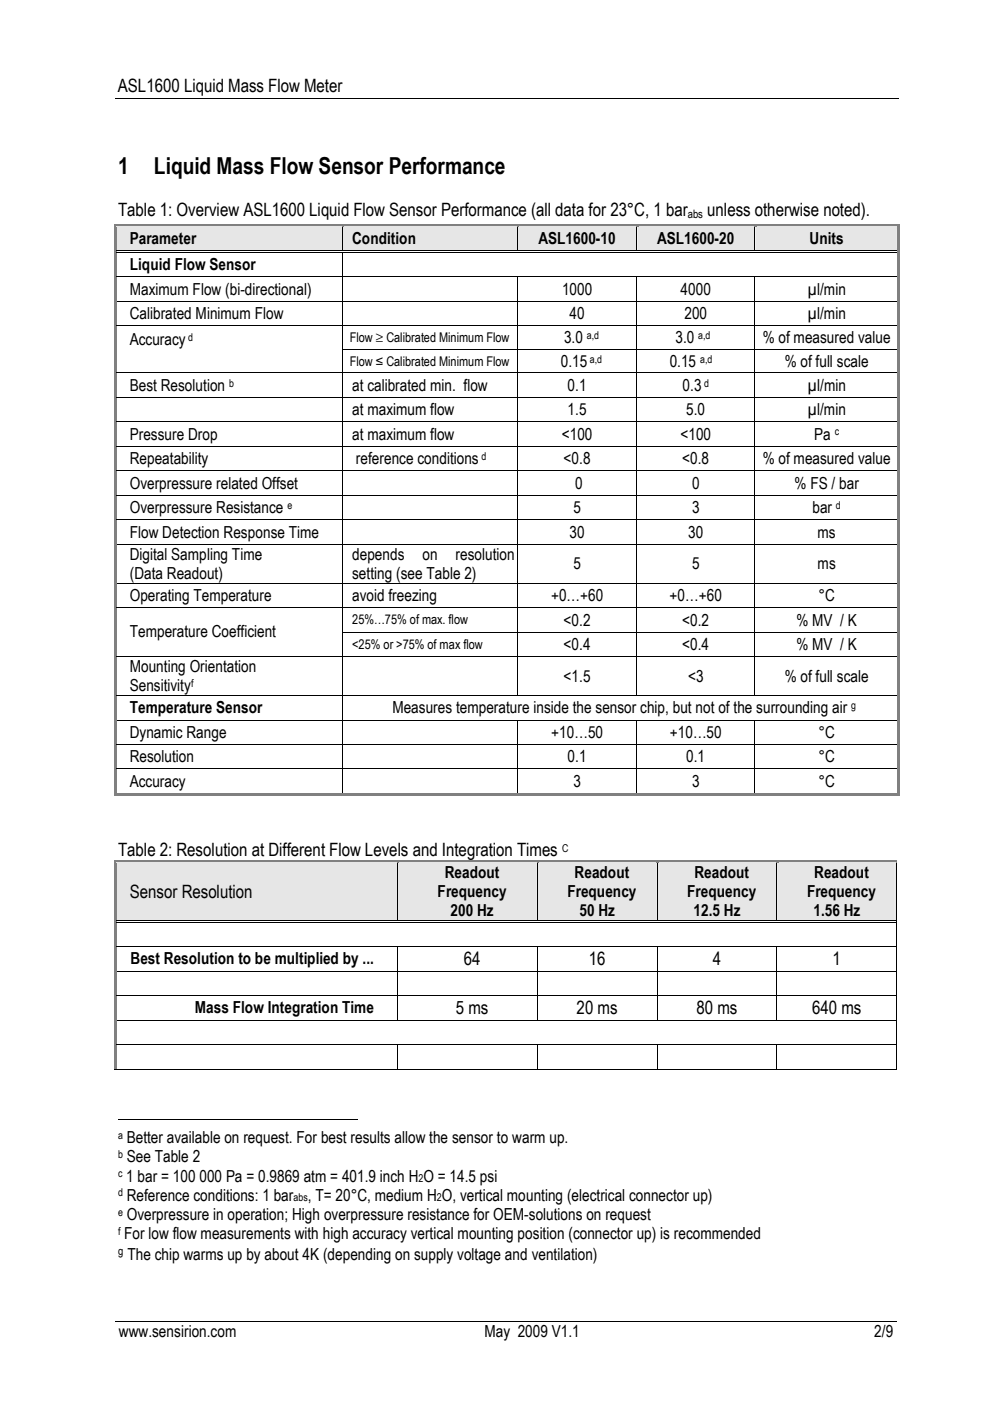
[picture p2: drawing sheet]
<svg xmlns="http://www.w3.org/2000/svg" width="210mm" height="297mm" viewBox="0 0 210 297" stroke-linecap="round" stroke-linejoin="round" font-family="sans-serif">
<defs><g id="words">
<g font-size="5">
<text x="25" y="36.9">1</text>
<text x="32.6" y="36.9">Liquid Mass Flow Sensor Performance</text>
</g>
<g font-size="3.9">
<text x="25" y="19.6">ASL1600 Liquid Mass Flow Meter</text>
<text x="25" y="45.8">Table 1: Overview ASL1600 Liquid Flow Sensor Performance (all data for 23°C, 1 bar</text>
<text x="149.9" y="45.8">unless otherwise noted).</text>
<text x="25" y="181.6">Table 2: Resolution at Different Flow Levels and Integration Times</text>
<text x="27.5" y="190.4">Sensor Resolution</text>
<text x="98.3" y="204.6">64</text>
<text x="124.8" y="204.6">16</text>
<text x="151.1" y="204.6">4</text>
<text x="176.5" y="204.6">1</text>
<text x="96.6" y="215">5 ms</text>
<text x="122.3" y="215">20 ms</text>
<text x="147.7" y="215">80 ms</text>
<text x="172.2" y="215">640 ms</text>
</g>
<g font-size="3.5">
<text x="27.5" y="51.8">Parameter</text>
<text x="74.7" y="51.8">Condition</text>
<text x="114.2" y="51.8">ASL1600-10</text>
<text x="139.3" y="51.8">ASL1600-20</text>
<text x="171.7" y="51.8">Units</text>
<text x="27.5" y="57.3">Liquid Flow Sensor</text>
<text x="27.5" y="62.4">Maximum Flow (bi-directional)</text>
<text x="119.2" y="62.4">1000</text>
<text x="144.3" y="62.4">4000</text>
<text x="171.2" y="62.4">µl/min</text>
<text x="27.5" y="67.6">Calibrated Minimum Flow</text>
<text x="120.8" y="67.6">40</text>
<text x="145.1" y="67.6">200</text>
<text x="171.2" y="67.6">µl/min</text>
<text x="27.5" y="73.1">Accuracy</text>
<text x="118.9" y="77.8">0.15</text>
<text x="119.6" y="72.7">3.0</text>
<text x="142" y="77.8">0.15</text>
<text x="143.2" y="72.7">3.0</text>
<text x="161.7" y="72.7">% of measured value</text>
<text x="166.4" y="77.8">% of full scale</text>
<text x="27.5" y="82.8">Best Resolution</text>
<text x="74.7" y="82.8">at calibrated min. flow</text>
<text x="120.3" y="82.8">0.1</text>
<text x="144.7" y="82.8">0.3</text>
<text x="171.2" y="82.8">µl/min</text>
<text x="74.7" y="88.1">at maximum flow</text>
<text x="120.4" y="88.1">1.5</text>
<text x="145.5" y="88.1">5.0</text>
<text x="171.2" y="88.1">µl/min</text>
<text x="27.5" y="93.2">Pressure Drop</text>
<text x="74.7" y="93.2">at maximum flow</text>
<text x="119.1" y="93.2">&lt;100</text>
<text x="144.3" y="93.2">&lt;100</text>
<text x="172.6" y="93.2">Pa</text>
<text x="27.5" y="98.4">Repeatability</text>
<text x="75.5" y="98.4">reference conditions</text>
<text x="119.5" y="98.4">&lt;0.8</text>
<text x="144.7" y="98.4">&lt;0.8</text>
<text x="161.7" y="98.4">% of measured value</text>
<text x="27.5" y="103.6">Overpressure related Offset</text>
<text x="122" y="103.6">0</text>
<text x="146.7" y="103.6">0</text>
<text x="168.5" y="103.6">% FS / bar</text>
<text x="27.5" y="108.8">Overpressure Resistance</text>
<text x="27.5" y="114">Flow Detection Response Time</text>
<text x="120.8" y="114">30</text>
<text x="121.6" y="108.8">5</text>
<text x="145.9" y="114">30</text>
<text x="146.7" y="108.8">3</text>
<text x="172.3" y="108.8">bar</text>
<text x="173.4" y="114">ms</text>
<text x="27.5" y="118.7">Digital Sampling Time</text>
<text x="74.7" y="118.7">depends</text>
<text x="89.6" y="118.7">on</text>
<text x="96.6" y="118.7">resolution</text>
<text x="27.5" y="122.7">(Data Readout)</text>
<text x="74.7" y="122.7">setting (see Table 2)</text>
<text x="121.6" y="120.7">5</text>
<text x="146.7" y="120.7">5</text>
<text x="173.4" y="120.7">ms</text>
<text x="27.5" y="127.4">Operating Temperature</text>
<text x="74.7" y="127.4">avoid freezing</text>
<text x="116.8" y="127.4">+0…+60</text>
<text x="142" y="127.4">+0…+60</text>
<text x="173.6" y="127.4">°C</text>
<text x="27.5" y="135.1">Temperature Coefficient</text>
<text x="119.5" y="132.6">&lt;0.2</text>
<text x="119.5" y="137.8">&lt;0.4</text>
<text x="144.7" y="132.6">&lt;0.2</text>
<text x="144.7" y="137.8">&lt;0.4</text>
<text x="168.9" y="132.6">% MV / K</text>
<text x="168.9" y="137.8">% MV / K</text>
<text x="27.5" y="142.5">Mounting Orientation</text>
<text x="27.5" y="146.6">Sensitivity</text>
<text x="119.5" y="144.5">&lt;1.5</text>
<text x="145.9" y="144.5">&lt;3</text>
<text x="166.4" y="144.5">% of full scale</text>
<text x="27.5" y="151.3">Temperature Sensor</text>
<text x="83.2" y="151.3">Measures temperature inside the sensor chip, but not of the surrounding air</text>
<text x="27.5" y="156.4">Dynamic Range</text>
<text x="27.5" y="161.6">Resolution</text>
<text x="116.9" y="156.4">+10…50</text>
<text x="120.4" y="161.6">0.1</text>
<text x="142" y="156.4">+10…50</text>
<text x="145.5" y="161.6">0.1</text>
<text x="173.6" y="161.6">°C</text>
<text x="173.6" y="156.4">°C</text>
<text x="27.5" y="166.8">Accuracy</text>
<text x="121.6" y="166.8">3</text>
<text x="146.7" y="166.8">3</text>
<text x="173.6" y="166.8">°C</text>
<text x="92.8" y="190.2">Frequency</text>
<text x="94.3" y="186.2">Readout</text>
<text x="120.3" y="190.2">Frequency</text>
<text x="121.8" y="186.2">Readout</text>
<text x="145.7" y="190.2">Frequency</text>
<text x="147.2" y="186.2">Readout</text>
<text x="171.1" y="190.2">Frequency</text>
<text x="172.6" y="186.2">Readout</text>
<text x="95.5" y="194.3">200 Hz</text>
<text x="122.9" y="194.3">50 Hz</text>
<text x="147.1" y="194.3">12.5 Hz</text>
<text x="172.5" y="194.3">1.56 Hz</text>
<text x="27.7" y="204.5">Best Resolution to be multiplied by ...</text>
<text x="41.3" y="214.8">Mass Flow Integration Time</text>
<text x="26.9" y="242.4">Better available on request. For best results allow the sensor to warm up.</text>
<text x="26.8" y="250.5">1 bar = 100 000 Pa = 0.9869 atm = 401.9 inch H O = 14.5 psi</text>
<text x="26.9" y="246.5">See Table 2</text>
<text x="26.9" y="254.6">Reference conditions: 1 bar</text>
<text x="65.3" y="254.6">, T= 20°C, medium H O, vertical mounting (electrical connector up)</text>
<text x="26.3" y="262.7">For low flow measurements with high accuracy vertical mounting position (connector up) is recommended</text>
<text x="26.9" y="258.6">Overpressure in operation; High overpressure resistance for OEM-solutions on request</text>
<text x="27" y="267.1">The chip warms up by about 4K (depending on supply voltage and ventilation)</text>
<text x="25.2" y="283.5">www.sensirion.com</text>
<text x="102.7" y="283.5">May 2009 V1.1</text>
<text x="185.4" y="283.5">2/9</text>
</g>
<g font-size="2.8">
<text x="74.2" y="72.6">Flow ≥ Calibrated Minimum Flow</text>
<text x="74.2" y="77.6">Flow ≤ Calibrated Minimum Flow</text>
<text x="74.7" y="132.4">25%…75% of max. flow</text>
<text x="74.7" y="137.6">&lt;25% or &gt;75% of max flow</text>
</g>
<g font-size="2.5">
<text x="145.8" y="46.2">abs</text>
<text x="25" y="266">g</text>
</g>
<g font-size="2.3">
<text x="124.4" y="71.8">a,d</text>
<text x="148" y="71.8">a,d</text>
<text x="39.9" y="72.2">d</text>
<text x="125.1" y="76.9">a,d</text>
<text x="148.4" y="76.9">a,d</text>
<text x="48.6" y="82">b</text>
<text x="149.3" y="82">d</text>
<text x="177" y="92.3">c</text>
<text x="102.1" y="97.5">d</text>
<text x="61" y="107.9">e</text>
<text x="177.2" y="107.9">d</text>
<text x="40.6" y="145.7">f</text>
<text x="180.5" y="150.4">g</text>
<text x="119.2" y="180.7">C</text>
<text x="25" y="241.5">a</text>
<text x="25" y="245.6">b</text>
<text x="25" y="249.6">c</text>
<text x="88.7" y="250.7">2</text>
<text x="25" y="253.7">d</text>
<text x="25" y="257.7">e</text>
<text x="62.2" y="254.7">abs</text>
<text x="92.6" y="254.7">2</text>
<text x="25" y="261.8">f</text>
</g>
</g></defs>
<path d="M24.5 20.9h166M24.5 280.2h165.7" fill="none" stroke="#000" stroke-width=".21"/>
<g fill="#e6e6e6">
<path d="M24.7 48h47.8v5.1h-47.8z"/>
<path d="M25 48.6h47.5v4h-47.5z"/>
<path d="M72.6 48h37v5.1h-37z"/>
<path d="M73.1 48.6h36v4h-36z"/>
<path d="M109.8 48h25.2v5.1h-25.2z"/>
<path d="M110.2 48.6h24.3v4h-24.3z"/>
<path d="M135.1 48h24.9v5.1h-24.9z"/>
<path d="M135.6 48.6h23.9v4h-23.9z"/>
<path d="M160.1 48h30.2v5.1h-30.2z"/>
<path d="M160.6 48.6h29.4v4h-29.4z"/>
</g>
<g fill="#808080">
<path d="M24.2 47.5h.5v.6h-.5z"/>
<path d="M24.2 47.5h.5v.5h-.5z"/>
<path d="M24.7 47.5h47.8v.5h-47.8z"/>
</g>
<path d="M24.7 48.1h47.8" fill="none" stroke="#e6e6e6" stroke-width=".21"/>
<path d="M72.6 48l.4 .1z" fill="#e6e6e6"/>
<path d="M72.5 48l.1 .1z" fill="#000"/>
<g fill="#808080">
<path d="M72.5 47.5h.5v.5h-.5z"/>
<path d="M73 47.5h36.6v.5h-36.6z"/>
</g>
<path d="M73 48.1h36.6" fill="none" stroke="#e6e6e6" stroke-width=".21"/>
<path d="M109.8 48l.3 .1z" fill="#e6e6e6"/>
<path d="M109.6 48l.2 .1z" fill="#000"/>
<g fill="#808080">
<path d="M109.6 47.5h.5v.5h-.5z"/>
<path d="M110.1 47.5h24.9v.5h-24.9z"/>
</g>
<path d="M110.1 48.1h24.9" fill="none" stroke="#e6e6e6" stroke-width=".21"/>
<path d="M135.1 48l.4 .1z" fill="#e6e6e6"/>
<path d="M135 48l.1 .1z" fill="#000"/>
<g fill="#808080">
<path d="M135 47.5h.5v.5h-.5z"/>
<path d="M135.5 47.5h24.5v.5h-24.5z"/>
</g>
<path d="M135.5 48.1h24.5" fill="none" stroke="#e6e6e6" stroke-width=".21"/>
<path d="M160.1 48l.4 .1z" fill="#e6e6e6"/>
<path d="M160 48l.1 .1z" fill="#000"/>
<g fill="#808080">
<path d="M160 47.5h.5v.5h-.5z"/>
<path d="M160.5 47.5h29.8v.5h-29.8z"/>
</g>
<path d="M160.5 48.1h29.8" fill="none" stroke="#e6e6e6" stroke-width=".21"/>
<g fill="#808080">
<path d="M190.3 47.5h.5v.6h-.5z"/>
<path d="M190.3 47.5h.5v.5h-.5z"/>
<path d="M24.2 48.1h.5v5h-.5z"/>
</g>
<path d="M72.6 48.1v5M109.7 48.1v5M135 48.1v5M160.1 48.1v5" fill="none" stroke="#000" stroke-width=".21"/>
<g fill="#808080">
<path d="M190.3 48.1h.5v5h-.5z"/>
<path d="M24.2 53.1h.5v.5h-.5z"/>
</g>
<path d="M24.7 53.2h47.8M24.7 53.5h47.8M73 53.2h36.6M73 53.5h36.6M110.1 53.2h24.9M110.1 53.5h24.9M135.5 53.2h24.5M135.5 53.5h24.5M160.5 53.2h29.8M160.5 53.5h29.8" fill="none" stroke="#000" stroke-width=".21"/>
<path d="M72.5 53.6h.1zM72.5 53.1h.5v.2h-.5zM72.5 53.4h.5v.2h-.5zM109.6 53.1h.5v.2h-.5zM109.6 53.4h.5v.2h-.5zM135 53.1h.5v.2h-.5zM135 53.4h.5v.2h-.5zM160 53.1h.5v.2h-.5zM160 53.4h.5v.2h-.5z" fill="#000"/>
<g fill="#808080">
<path d="M190.3 53.1h.5v.5h-.5z"/>
<path d="M24.2 53.6h.5v5h-.5z"/>
</g>
<path d="M72.6 53.6v5" fill="none" stroke="#000" stroke-width=".21"/>
<g fill="#808080">
<path d="M190.3 53.6h.5v5h-.5z"/>
<path d="M24.2 58.6h.5v.2h-.5z"/>
</g>
<path d="M24.7 58.7h47.8M72.6 58.7h37M109.8 58.7h25.2M135.1 58.7h24.9M160.1 58.7h30.2" fill="none" stroke="#000" stroke-width=".21"/>
<path d="M72.5 58.6h.1v.2h-.1zM109.6 58.6h.2v.2h-.2zM135 58.6h.1v.2h-.1zM160 58.6h.1v.2h-.1z" fill="#000"/>
<g fill="#808080">
<path d="M190.3 58.6h.5v.2h-.5z"/>
<path d="M24.2 58.8h.5v5h-.5z"/>
</g>
<path d="M72.6 58.8v5M109.7 58.8v5M135 58.8v5M160.1 58.8v5" fill="none" stroke="#000" stroke-width=".21"/>
<g fill="#808080">
<path d="M190.3 58.8h.5v5h-.5z"/>
<path d="M24.2 63.8h.5v.2h-.5z"/>
</g>
<path d="M24.7 63.9h47.8M72.6 63.9h37M109.8 63.9h25.2M135.1 63.9h24.9M160.1 63.9h30.2" fill="none" stroke="#000" stroke-width=".21"/>
<path d="M72.5 63.8h.1v.2h-.1zM109.6 63.8h.2v.2h-.2zM135 63.8h.1v.2h-.1zM160 63.8h.1v.2h-.1z" fill="#000"/>
<g fill="#808080">
<path d="M190.3 63.8h.5v.2h-.5z"/>
<path d="M24.2 64h.5v5h-.5z"/>
</g>
<path d="M72.6 64v5M109.7 64v5M135 64v5M160.1 64v5" fill="none" stroke="#000" stroke-width=".21"/>
<g fill="#808080">
<path d="M190.3 64h.5v5h-.5z"/>
<path d="M24.2 69h.5v.1h-.5z"/>
</g>
<path d="M24.7 69h47.8M72.6 69h37M109.8 69h25.2M135.1 69h24.9M160.1 69h30.2" fill="none" stroke="#000" stroke-width=".21"/>
<path d="M72.5 69h.1v.1h-.1zM109.6 69h.2v.1h-.2zM135 69h.1v.1h-.1zM160 69h.1v.1h-.1z" fill="#000"/>
<g fill="#808080">
<path d="M190.3 69h.5v.1h-.5z"/>
<path d="M24.2 69.1h.5v4.9h-.5z"/>
</g>
<path d="M72.6 69.1v4.9M109.7 69.1v4.9M135 69.1v4.9M160.1 69.1v4.9" fill="none" stroke="#000" stroke-width=".21"/>
<g fill="#808080">
<path d="M190.3 69.1h.5v4.9h-.5z"/>
<path d="M24.2 74h.5v.2h-.5z"/>
</g>
<path d="M72.5 74h.1v.2h-.1zM109.6 74h.2v.2h-.2zM135 74h.1v.2h-.1zM160 74h.1v.2h-.1z" fill="#000"/>
<path d="M72.6 74.1h37M109.8 74.1h25.2M135.1 74.1h24.9M160.1 74.1h30.2" fill="none" stroke="#000" stroke-width=".21"/>
<g fill="#808080">
<path d="M190.3 74h.5v.2h-.5z"/>
<path d="M24.2 74.2h.5v4.8h-.5z"/>
</g>
<path d="M72.6 74.2v4.8M109.7 74.2v4.8M135 74.2v4.8M160.1 74.2v4.8" fill="none" stroke="#000" stroke-width=".21"/>
<g fill="#808080">
<path d="M190.3 74.2h.5v4.8h-.5z"/>
<path d="M24.2 79h.5v.2h-.5z"/>
</g>
<path d="M24.7 79.1h47.8M72.6 79.1h37M109.8 79.1h25.2M135.1 79.1h24.9M160.1 79.1h30.2" fill="none" stroke="#000" stroke-width=".21"/>
<path d="M72.5 79h.1v.2h-.1zM109.6 79h.2v.2h-.2zM135 79h.1v.2h-.1zM160 79h.1v.2h-.1z" fill="#000"/>
<g fill="#808080">
<path d="M190.3 79h.5v.2h-.5z"/>
<path d="M24.2 79.2h.5v5h-.5z"/>
</g>
<path d="M72.6 79.2v5M109.7 79.2v5M135 79.2v5M160.1 79.2v5" fill="none" stroke="#000" stroke-width=".21"/>
<g fill="#808080">
<path d="M190.3 79.2h.5v5h-.5z"/>
<path d="M24.2 84.2h.5v.2h-.5z"/>
</g>
<path d="M24.7 84.3h47.8M72.6 84.3h37M109.8 84.3h25.2M135.1 84.3h24.9M160.1 84.3h30.2" fill="none" stroke="#000" stroke-width=".21"/>
<path d="M72.5 84.2h.1v.2h-.1zM109.6 84.2h.2v.2h-.2zM135 84.2h.1v.2h-.1zM160 84.2h.1v.2h-.1z" fill="#000"/>
<g fill="#808080">
<path d="M190.3 84.2h.5v.2h-.5z"/>
<path d="M24.2 84.4h.5v5h-.5z"/>
</g>
<path d="M72.6 84.4v5M109.7 84.4v5M135 84.4v5M160.1 84.4v5" fill="none" stroke="#000" stroke-width=".21"/>
<g fill="#808080">
<path d="M190.3 84.4h.5v5h-.5z"/>
<path d="M24.2 89.4h.5v.1h-.5z"/>
</g>
<path d="M24.7 89.5h47.8M72.6 89.5h37M109.8 89.5h25.2M135.1 89.5h24.9M160.1 89.5h30.2" fill="none" stroke="#000" stroke-width=".21"/>
<path d="M72.5 89.4h.1v.1h-.1zM109.6 89.4h.2v.1h-.2zM135 89.4h.1v.1h-.1zM160 89.4h.1v.1h-.1z" fill="#000"/>
<g fill="#808080">
<path d="M190.3 89.4h.5v.1h-.5z"/>
<path d="M24.2 89.5h.5v5.1h-.5z"/>
</g>
<path d="M72.6 89.5v5.1M109.7 89.5v5.1M135 89.5v5.1M160.1 89.5v5.1" fill="none" stroke="#000" stroke-width=".21"/>
<g fill="#808080">
<path d="M190.3 89.5h.5v5.1h-.5z"/>
<path d="M24.2 94.6h.5v.1h-.5z"/>
</g>
<path d="M24.7 94.7h47.8M72.6 94.7h37M109.8 94.7h25.2M135.1 94.7h24.9M160.1 94.7h30.2" fill="none" stroke="#000" stroke-width=".21"/>
<path d="M72.5 94.6h.1v.1h-.1zM109.6 94.6h.2v.1h-.2zM135 94.6h.1v.1h-.1zM160 94.6h.1v.1h-.1z" fill="#000"/>
<g fill="#808080">
<path d="M190.3 94.6h.5v.1h-.5z"/>
<path d="M24.2 94.7h.5v5h-.5z"/>
</g>
<path d="M72.6 94.7v5M109.7 94.7v5M135 94.7v5M160.1 94.7v5" fill="none" stroke="#000" stroke-width=".21"/>
<g fill="#808080">
<path d="M190.3 94.7h.5v5h-.5z"/>
<path d="M24.2 99.7h.5v.2h-.5z"/>
</g>
<path d="M24.7 99.8h47.8M72.6 99.8h37M109.8 99.8h25.2M135.1 99.8h24.9M160.1 99.8h30.2" fill="none" stroke="#000" stroke-width=".21"/>
<path d="M72.5 99.7h.1v.2h-.1zM109.6 99.7h.2v.2h-.2zM135 99.7h.1v.2h-.1zM160 99.7h.1v.2h-.1z" fill="#000"/>
<g fill="#808080">
<path d="M190.3 99.7h.5v.2h-.5z"/>
<path d="M24.2 99.9h.5v5h-.5z"/>
</g>
<path d="M72.6 99.9v5M109.7 99.9v5M135 99.9v5M160.1 99.9v5" fill="none" stroke="#000" stroke-width=".21"/>
<g fill="#808080">
<path d="M190.3 99.9h.5v5h-.5z"/>
<path d="M24.2 104.9h.5v.2h-.5z"/>
</g>
<path d="M24.7 105h47.8M72.6 105h37M109.8 105h25.2M135.1 105h24.9M160.1 105h30.2" fill="none" stroke="#000" stroke-width=".21"/>
<path d="M72.5 104.9h.1v.2h-.1zM109.6 104.9h.2v.2h-.2zM135 104.9h.1v.2h-.1zM160 104.9h.1v.2h-.1z" fill="#000"/>
<g fill="#808080">
<path d="M190.3 104.9h.5v.2h-.5z"/>
<path d="M24.2 105.1h.5v5h-.5z"/>
</g>
<path d="M72.6 105.1v5M109.7 105.1v5M135 105.1v5M160.1 105.1v5" fill="none" stroke="#000" stroke-width=".21"/>
<g fill="#808080">
<path d="M190.3 105.1h.5v5h-.5z"/>
<path d="M24.2 110.1h.5v.2h-.5z"/>
</g>
<path d="M24.7 110.2h47.8M72.6 110.2h37M109.8 110.2h25.2M135.1 110.2h24.9M160.1 110.2h30.2" fill="none" stroke="#000" stroke-width=".21"/>
<path d="M72.5 110.1h.1v.2h-.1zM109.6 110.1h.2v.2h-.2zM135 110.1h.1v.2h-.1zM160 110.1h.1v.2h-.1z" fill="#000"/>
<g fill="#808080">
<path d="M190.3 110.1h.5v.2h-.5z"/>
<path d="M24.2 110.3h.5v5h-.5z"/>
</g>
<path d="M72.6 110.3v5M109.7 110.3v5M135 110.3v5M160.1 110.3v5" fill="none" stroke="#000" stroke-width=".21"/>
<g fill="#808080">
<path d="M190.3 110.3h.5v5h-.5z"/>
<path d="M24.2 115.3h.5v.2h-.5z"/>
</g>
<path d="M24.7 115.4h47.8M72.6 115.4h37M109.8 115.4h25.2M135.1 115.4h24.9M160.1 115.4h30.2" fill="none" stroke="#000" stroke-width=".21"/>
<path d="M72.5 115.3h.1v.2h-.1zM109.6 115.3h.2v.2h-.2zM135 115.3h.1v.2h-.1zM160 115.3h.1v.2h-.1z" fill="#000"/>
<g fill="#808080">
<path d="M190.3 115.3h.5v.2h-.5z"/>
<path d="M24.2 115.5h.5v8.1h-.5z"/>
</g>
<path d="M72.6 115.5v8.1M109.7 115.5v8.1M135 115.5v8.1M160.1 115.5v8.1" fill="none" stroke="#000" stroke-width=".21"/>
<g fill="#808080">
<path d="M190.3 115.5h.5v8.1h-.5z"/>
<path d="M24.2 123.6h.5v.1h-.5z"/>
</g>
<path d="M24.7 123.7h47.8M72.6 123.7h37M109.8 123.7h25.2M135.1 123.7h24.9M160.1 123.7h30.2" fill="none" stroke="#000" stroke-width=".21"/>
<path d="M72.5 123.6h.1v.1h-.1zM109.6 123.6h.2v.1h-.2zM135 123.6h.1v.1h-.1zM160 123.6h.1v.1h-.1z" fill="#000"/>
<g fill="#808080">
<path d="M190.3 123.6h.5v.1h-.5z"/>
<path d="M24.2 123.7h.5v5h-.5z"/>
</g>
<path d="M72.6 123.7v5M109.7 123.7v5M135 123.7v5M160.1 123.7v5" fill="none" stroke="#000" stroke-width=".21"/>
<g fill="#808080">
<path d="M190.3 123.7h.5v5h-.5z"/>
<path d="M24.2 128.7h.5v.2h-.5z"/>
</g>
<path d="M24.7 128.8h47.8M72.6 128.8h37M109.8 128.8h25.2M135.1 128.8h24.9M160.1 128.8h30.2" fill="none" stroke="#000" stroke-width=".21"/>
<path d="M72.5 128.7h.1v.2h-.1zM109.6 128.7h.2v.2h-.2zM135 128.7h.1v.2h-.1zM160 128.7h.1v.2h-.1z" fill="#000"/>
<g fill="#808080">
<path d="M190.3 128.7h.5v.2h-.5z"/>
<path d="M24.2 128.9h.5v5h-.5z"/>
</g>
<path d="M72.6 128.9v5M109.7 128.9v5M135 128.9v5M160.1 128.9v5" fill="none" stroke="#000" stroke-width=".21"/>
<g fill="#808080">
<path d="M190.3 128.9h.5v5h-.5z"/>
<path d="M24.2 133.9h.5v.2h-.5z"/>
</g>
<path d="M72.5 133.9h.1v.2h-.1zM109.6 133.9h.2v.2h-.2zM135 133.9h.1v.2h-.1zM160 133.9h.1v.2h-.1z" fill="#000"/>
<path d="M72.6 134h37M109.8 134h25.2M135.1 134h24.9M160.1 134h30.2" fill="none" stroke="#000" stroke-width=".21"/>
<g fill="#808080">
<path d="M190.3 133.9h.5v.2h-.5z"/>
<path d="M24.2 134.1h.5v5h-.5z"/>
</g>
<path d="M72.6 134.1v5M109.7 134.1v5M135 134.1v5M160.1 134.1v5" fill="none" stroke="#000" stroke-width=".21"/>
<g fill="#808080">
<path d="M190.3 134.1h.5v5h-.5z"/>
<path d="M24.2 139.1h.5v.2h-.5z"/>
</g>
<path d="M24.7 139.2h47.8M72.6 139.2h37M109.8 139.2h25.2M135.1 139.2h24.9M160.1 139.2h30.2" fill="none" stroke="#000" stroke-width=".21"/>
<path d="M72.5 139.1h.1v.2h-.1zM109.6 139.1h.2v.2h-.2zM135 139.1h.1v.2h-.1zM160 139.1h.1v.2h-.1z" fill="#000"/>
<g fill="#808080">
<path d="M190.3 139.1h.5v.2h-.5z"/>
<path d="M24.2 139.3h.5v8.1h-.5z"/>
</g>
<path d="M72.6 139.3v8.1M109.7 139.3v8.1M135 139.3v8.1M160.1 139.3v8.1" fill="none" stroke="#000" stroke-width=".21"/>
<g fill="#808080">
<path d="M190.3 139.3h.5v8.1h-.5z"/>
<path d="M24.2 147.4h.5v.2h-.5z"/>
</g>
<path d="M24.7 147.5h47.8M72.6 147.5h37M109.8 147.5h25.2M135.1 147.5h24.9M160.1 147.5h30.2" fill="none" stroke="#000" stroke-width=".21"/>
<path d="M72.5 147.4h.1v.2h-.1zM109.6 147.4h.2v.2h-.2zM135 147.4h.1v.2h-.1zM160 147.4h.1v.2h-.1z" fill="#000"/>
<g fill="#808080">
<path d="M190.3 147.4h.5v.2h-.5z"/>
<path d="M24.2 147.6h.5v5h-.5z"/>
</g>
<path d="M72.6 147.6v5" fill="none" stroke="#000" stroke-width=".21"/>
<g fill="#808080">
<path d="M190.3 147.6h.5v5h-.5z"/>
<path d="M24.2 152.6h.5v.1h-.5z"/>
</g>
<path d="M24.7 152.7h47.8M72.6 152.7h37M109.8 152.7h25.2M135.1 152.7h24.9M160.1 152.7h30.2" fill="none" stroke="#000" stroke-width=".21"/>
<path d="M72.5 152.6h.1v.1h-.1zM109.6 152.6h.2v.1h-.2zM135 152.6h.1v.1h-.1zM160 152.6h.1v.1h-.1z" fill="#000"/>
<g fill="#808080">
<path d="M190.3 152.6h.5v.1h-.5z"/>
<path d="M24.2 152.7h.5v5.1h-.5z"/>
</g>
<path d="M72.6 152.7v5.1M109.7 152.7v5.1M135 152.7v5.1M160.1 152.7v5.1" fill="none" stroke="#000" stroke-width=".21"/>
<g fill="#808080">
<path d="M190.3 152.7h.5v5.1h-.5z"/>
<path d="M24.2 157.8h.5v.1h-.5z"/>
</g>
<path d="M24.7 157.9h47.8M72.6 157.9h37M109.8 157.9h25.2M135.1 157.9h24.9M160.1 157.9h30.2" fill="none" stroke="#000" stroke-width=".21"/>
<path d="M72.5 157.8h.1v.1h-.1zM109.6 157.8h.2v.1h-.2zM135 157.8h.1v.1h-.1zM160 157.8h.1v.1h-.1z" fill="#000"/>
<g fill="#808080">
<path d="M190.3 157.8h.5v.1h-.5z"/>
<path d="M24.2 157.9h.5v5h-.5z"/>
</g>
<path d="M72.6 157.9v5M109.7 157.9v5M135 157.9v5M160.1 157.9v5" fill="none" stroke="#000" stroke-width=".21"/>
<g fill="#808080">
<path d="M190.3 157.9h.5v5h-.5z"/>
<path d="M24.2 162.9h.5v.2h-.5z"/>
</g>
<path d="M24.7 163h47.8M72.6 163h37M109.8 163h25.2M135.1 163h24.9M160.1 163h30.2" fill="none" stroke="#000" stroke-width=".21"/>
<path d="M72.5 162.9h.1v.2h-.1zM109.6 162.9h.2v.2h-.2zM135 162.9h.1v.2h-.1zM160 162.9h.1v.2h-.1z" fill="#000"/>
<g fill="#808080">
<path d="M190.3 162.9h.5v.2h-.5z"/>
<path d="M24.2 163.1h.5v5h-.5z"/>
<path d="M24.2 168.1h.5v.6h-.5z"/>
<path d="M24.7 168.1h47.8v.6h-47.8z"/>
</g>
<path d="M72.6 163.1v5" fill="none" stroke="#000" stroke-width=".21"/>
<g fill="#808080">
<path d="M72.5 168.1h.5v.6h-.5z"/>
<path d="M73 168.1h36.6v.6h-36.6z"/>
</g>
<path d="M109.7 163.1v5" fill="none" stroke="#000" stroke-width=".21"/>
<g fill="#808080">
<path d="M109.6 168.1h.5v.6h-.5z"/>
<path d="M110.1 168.1h24.9v.6h-24.9z"/>
</g>
<path d="M135 163.1v5" fill="none" stroke="#000" stroke-width=".21"/>
<g fill="#808080">
<path d="M135 168.1h.5v.6h-.5z"/>
<path d="M135.5 168.1h24.5v.6h-24.5z"/>
</g>
<path d="M160.1 163.1v5" fill="none" stroke="#000" stroke-width=".21"/>
<g fill="#808080">
<path d="M160 168.1h.5v.6h-.5z"/>
<path d="M160.5 168.1h29.8v.6h-29.8z"/>
<path d="M190.3 163.1h.5v5h-.5z"/>
<path d="M190.3 168.1h.5v.6h-.5z"/>
</g>
<path d="M25 237.4h50.8" fill="none" stroke="#000" stroke-width=".21"/>
<g fill="#e6e6e6">
<path d="M24.7 183h59.5v12.1h-59.5z"/>
<path d="M25 186.8h58.7v4.4h-58.7z"/>
<path d="M84.4 183h29.4v12.1h-29.4z"/>
<path d="M84.8 183h28.6v4h-28.6z"/>
<path d="M84.8 187h28.6v4.1h-28.6z"/>
<path d="M84.8 191.1h28.6v4h-28.6z"/>
<path d="M114 183h25.2v12.1h-25.2z"/>
<path d="M114.5 183h24.3v4h-24.3z"/>
<path d="M114.5 187h24.3v4.1h-24.3z"/>
<path d="M114.5 191.1h24.3v4h-24.3z"/>
<path d="M139.4 183h25.2v12.1h-25.2z"/>
<path d="M139.9 183h24.3v4h-24.3z"/>
<path d="M139.9 187h24.3v4.1h-24.3z"/>
<path d="M139.9 191.1h24.3v4h-24.3z"/>
<path d="M164.8 183h25.2v12.1h-25.2z"/>
<path d="M165.3 183h24.3v4h-24.3z"/>
<path d="M165.3 187h24.3v4.1h-24.3z"/>
<path d="M165.3 191.1h24.3v4h-24.3z"/>
</g>
<g fill="#808080">
<path d="M24.2 182.4h.5v.6h-.5z"/>
<path d="M24.2 182.4h.5v.5h-.5z"/>
<path d="M24.7 182.4h59.5v.5h-59.5z"/>
</g>
<path d="M24.7 182.9h59.5" fill="none" stroke="#e6e6e6" stroke-width=".21"/>
<path d="M84.4 182.9l.3 .1z" fill="#e6e6e6"/>
<path d="M84.2 182.9l.2 .1z" fill="#000"/>
<g fill="#808080">
<path d="M84.2 182.4h.5v.5h-.5z"/>
<path d="M84.7 182.4h29.1v.5h-29.1z"/>
</g>
<path d="M84.7 182.9h29.1" fill="none" stroke="#e6e6e6" stroke-width=".21"/>
<path d="M114 182.9l.3 .1z" fill="#e6e6e6"/>
<path d="M113.8 182.9l.2 .1z" fill="#000"/>
<g fill="#808080">
<path d="M113.8 182.4h.5v.5h-.5z"/>
<path d="M114.3 182.4h24.9v.5h-24.9z"/>
</g>
<path d="M114.3 182.9h24.9" fill="none" stroke="#e6e6e6" stroke-width=".21"/>
<path d="M139.4 182.9l.3 .1z" fill="#e6e6e6"/>
<path d="M139.2 182.9l.2 .1z" fill="#000"/>
<g fill="#808080">
<path d="M139.2 182.4h.5v.5h-.5z"/>
<path d="M139.7 182.4h24.9v.5h-24.9z"/>
</g>
<path d="M139.7 182.9h24.9" fill="none" stroke="#e6e6e6" stroke-width=".21"/>
<path d="M164.8 182.9l.3 .1z" fill="#e6e6e6"/>
<path d="M164.6 182.9l.2 .1z" fill="#000"/>
<g fill="#808080">
<path d="M164.6 182.4h.5v.5h-.5z"/>
<path d="M165.1 182.4h24.9v.5h-24.9z"/>
</g>
<path d="M165.1 182.9h24.9" fill="none" stroke="#e6e6e6" stroke-width=".21"/>
<path d="M190 182.9l.2 .1z" fill="#000"/>
<g fill="#808080">
<path d="M190 182.4h.2v.5h-.2z"/>
<path d="M24.2 183h.5v12.1h-.5z"/>
</g>
<path d="M84.3 183v12.1M113.9 183v12.1M139.3 183v12.1M164.7 183v12.1M190.1 183v12.1" fill="none" stroke="#000" stroke-width=".21"/>
<path d="M24.2 195.1h.5v.6h-.5z" fill="#808080"/>
<path d="M24.7 195.2h59.5M24.7 195.5h59.5M84.7 195.2h29.1M84.7 195.5h29.1M114.3 195.2h24.9M114.3 195.5h24.9M139.7 195.2h24.9M139.7 195.5h24.9M165.1 195.2h24.9M165.1 195.5h24.9" fill="none" stroke="#000" stroke-width=".21"/>
<path d="M84.2 195.1h.5v.2h-.5zM84.2 195.5h.5v.1h-.5zM113.8 195.1h.5v.2h-.5zM113.8 195.5h.5v.1h-.5zM139.2 195.1h.5v.2h-.5zM139.2 195.5h.5v.1h-.5zM164.6 195.1h.5v.2h-.5zM164.6 195.5h.5v.1h-.5zM190 195.1h.2v.6h-.2z" fill="#000"/>
<path d="M24.2 195.7h.5v5h-.5z" fill="#808080"/>
<path d="M190.1 195.7v5" fill="none" stroke="#000" stroke-width=".21"/>
<path d="M24.2 200.6h.5v.2h-.5z" fill="#808080"/>
<path d="M24.7 200.7h59.5M84.4 200.7h29.4M114 200.7h25.2M139.4 200.7h25.2M164.8 200.7h25.2" fill="none" stroke="#000" stroke-width=".21"/>
<path d="M84.2 200.6h.2v.2h-.2zM113.8 200.6h.2v.2h-.2zM139.2 200.6h.2v.2h-.2zM164.6 200.6h.2v.2h-.2zM190 200.6h.2v.2h-.2z" fill="#000"/>
<path d="M24.2 200.8h.5v5h-.5z" fill="#808080"/>
<path d="M84.3 200.8v5M113.9 200.8v5M139.3 200.8v5M164.7 200.8v5M190.1 200.8v5" fill="none" stroke="#000" stroke-width=".21"/>
<path d="M24.2 205.8h.5v.2h-.5z" fill="#808080"/>
<path d="M24.7 205.9h59.5M84.4 205.9h29.4M114 205.9h25.2M139.4 205.9h25.2M164.8 205.9h25.2" fill="none" stroke="#000" stroke-width=".21"/>
<path d="M84.2 205.8h.2v.2h-.2zM113.8 205.8h.2v.2h-.2zM139.2 205.8h.2v.2h-.2zM164.6 205.8h.2v.2h-.2zM190 205.8h.2v.2h-.2z" fill="#000"/>
<path d="M24.2 206h.5v5h-.5z" fill="#808080"/>
<path d="M84.3 206v5M113.9 206v5M139.3 206v5M164.7 206v5M190.1 206v5" fill="none" stroke="#000" stroke-width=".21"/>
<path d="M24.2 211h.5v.2h-.5z" fill="#808080"/>
<path d="M24.7 211.1h59.5M84.4 211.1h29.4M114 211.1h25.2M139.4 211.1h25.2M164.8 211.1h25.2" fill="none" stroke="#000" stroke-width=".21"/>
<path d="M84.2 211h.2v.2h-.2zM113.8 211h.2v.2h-.2zM139.2 211h.2v.2h-.2zM164.6 211h.2v.2h-.2zM190 211h.2v.2h-.2z" fill="#000"/>
<path d="M24.2 211.2h.5v5h-.5z" fill="#808080"/>
<path d="M84.3 211.2v5M113.9 211.2v5M139.3 211.2v5M164.7 211.2v5M190.1 211.2v5" fill="none" stroke="#000" stroke-width=".21"/>
<path d="M24.2 216.2h.5v.2h-.5z" fill="#808080"/>
<path d="M24.7 216.3h59.5M84.4 216.3h29.4M114 216.3h25.2M139.4 216.3h25.2M164.8 216.3h25.2" fill="none" stroke="#000" stroke-width=".21"/>
<path d="M84.2 216.2h.2v.2h-.2zM113.8 216.2h.2v.2h-.2zM139.2 216.2h.2v.2h-.2zM164.6 216.2h.2v.2h-.2zM190 216.2h.2v.2h-.2z" fill="#000"/>
<path d="M24.2 216.4h.5v5h-.5z" fill="#808080"/>
<path d="M190.1 216.4v5" fill="none" stroke="#000" stroke-width=".21"/>
<path d="M24.2 221.4h.5v.1h-.5z" fill="#808080"/>
<path d="M24.7 221.4h59.5M84.4 221.4h29.4M114 221.4h25.2M139.4 221.4h25.2M164.8 221.4h25.2" fill="none" stroke="#000" stroke-width=".21"/>
<path d="M84.2 221.4h.2v.1h-.2zM113.8 221.4h.2v.1h-.2zM139.2 221.4h.2v.1h-.2zM164.6 221.4h.2v.1h-.2zM190 221.4h.2v.1h-.2z" fill="#000"/>
<path d="M24.2 221.5h.5v5.1h-.5z" fill="#808080"/>
<path d="M24.2 226.7h60M84.3 221.5v5.1M84.4 226.7h29.4M113.9 221.5v5.1M114 226.7h25.2M139.3 221.5v5.1M139.4 226.7h25.2M164.7 221.5v5.1M164.8 226.7h25.2M190.1 221.5v5.1" fill="none" stroke="#000" stroke-width=".21"/>
<path d="M84.2 226.6h.2v.1h-.2zM113.8 226.6h.2v.1h-.2zM139.2 226.6h.2v.1h-.2zM164.6 226.6h.2v.1h-.2zM190 226.6h.2v.1h-.2z" fill="#000"/>
<use href="#words"/>
</svg>
